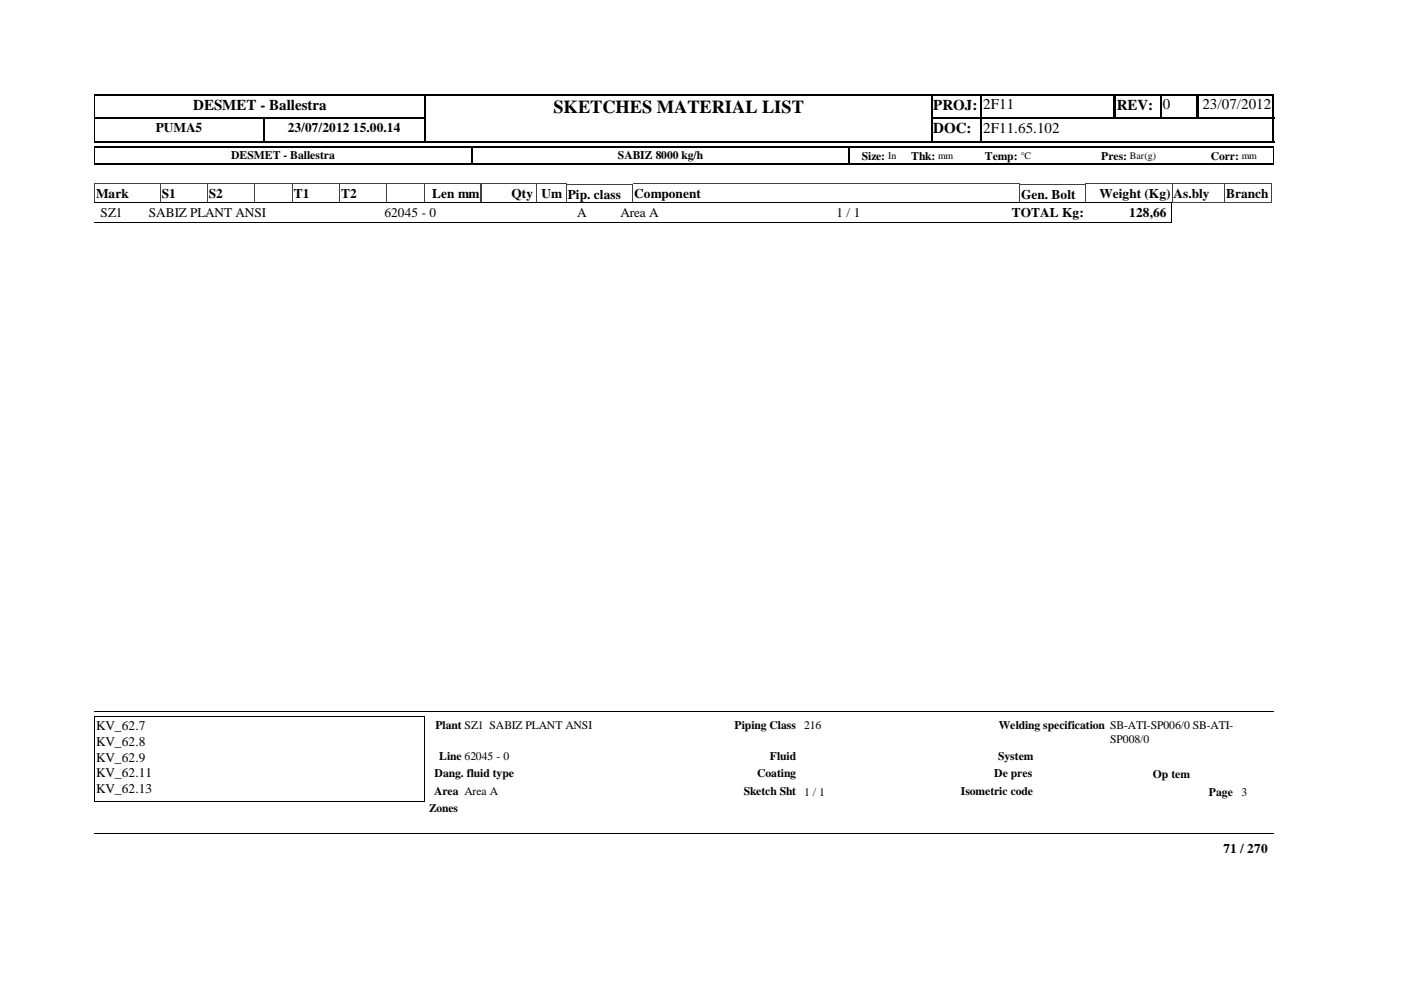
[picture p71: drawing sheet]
<svg xmlns="http://www.w3.org/2000/svg" width="297mm" height="210mm" viewBox="0 0 297 210" stroke-linecap="round" stroke-linejoin="round" font-family="sans-serif">
<defs><g id="words">
<text font-size="3.9" x="117.3" y="23.9">SKETCHES MATERIAL LIST</text>
<g font-size="3.2">
<text x="40.9" y="23.3">DESMET - Ballestra</text>
<text x="197.9" y="23.3">PROJ:</text>
<text x="208.4" y="23.2">2F11</text>
<text x="236.8" y="23.3">REV:</text>
<text x="246.5" y="23.2">0</text>
<text x="254.9" y="23.2">23/07/2012</text>
<text x="197.9" y="28.3">DOC:</text>
<text x="208.4" y="28.2">2F11.65.102</text>
</g>
<g font-size="2.8">
<text x="33" y="28">PUMA5</text>
<text x="61" y="28">23/07/2012 15.00.14</text>
<text x="20.4" y="42.1">Mark</text>
<text x="21.3" y="46">SZ1</text>
<text x="31.6" y="46">SABIZ PLANT ANSI</text>
<text x="34.3" y="42.1">S1</text>
<text x="44.3" y="42.1">S2</text>
<text x="62.3" y="42.1">T1</text>
<text x="72.3" y="42.1">T2</text>
<text x="81.5" y="46">62045 - 0</text>
<text x="91.6" y="42.1">Len mm</text>
<text x="108.5" y="42.1">Qty</text>
<text x="114.8" y="42.1">Um</text>
<text x="120.4" y="42.1">Pip. class</text>
<text x="122.3" y="46">A</text>
<text x="131.5" y="46">Area A</text>
<text x="134.5" y="42.1">Component</text>
<text x="177.3" y="46">1 / 1</text>
<text x="214.5" y="46.1">TOTAL Kg:</text>
<text x="216.5" y="42.1">Gen. Bolt</text>
<text x="233.1" y="42.1">Weight (Kg)</text>
<text x="239.4" y="46.1">128,66</text>
<text x="248.8" y="42.1">As.bly</text>
<text x="260" y="42.1">Branch</text>
<text x="20.4" y="154.9">KV_62.7</text>
<text x="20.4" y="158.2">KV_62.8</text>
<text x="20.4" y="161.5">KV_62.9</text>
<text x="20.4" y="164.8">KV_62.11</text>
<text x="20.4" y="168.2">KV_62.13</text>
<text x="259.4" y="180.8">71 / 270</text>
</g>
<g font-size="2.5">
<text x="49" y="33.7">DESMET - Ballestra</text>
<text x="131" y="33.7">SABIZ 8000 kg/h</text>
<text x="182.7" y="33.9">Size:</text>
<text x="193.2" y="33.9">Thk:</text>
<text x="208.8" y="33.9">Temp:</text>
<text x="233.5" y="33.9">Pres:</text>
<text x="256.7" y="33.9">Corr:</text>
<text x="92.3" y="154.6">Plant SZ1 SABIZ PLANT ANSI</text>
<text x="155.7" y="154.6">Piping Class 216</text>
<text x="211.7" y="154.6">Welding specification SB-ATI-SP006/0 SB-ATI-</text>
<text x="93.1" y="161.2">Line 62045 - 0</text>
<text x="163.2" y="161.2">Fluid</text>
<text x="211.6" y="161.2">System</text>
<text x="235.4" y="157.5">SP008/0</text>
<text x="92.2" y="164.8">Dang. fluid type</text>
<text x="160.5" y="164.8">Coating</text>
<text x="210.8" y="164.8">De pres</text>
<text x="244.4" y="165.1">Op tem</text>
<text x="91" y="172.3">Zones</text>
<text x="92" y="168.6">Area Area A</text>
<text x="157.7" y="168.6">Sketch Sht 1 / 1</text>
<text x="203.7" y="168.6">Isometric code</text>
<text x="256.3" y="168.7">Page</text>
<text x="263.2" y="168.7">3</text>
</g>
<g font-size="2.1">
<text x="188.3" y="33.7">In</text>
<text x="198.9" y="33.7">mm</text>
<text x="216.4" y="33.7">°C</text>
<text x="239.6" y="33.7">Bar(g)</text>
<text x="263.3" y="33.7">mm</text>
</g>
</g></defs>
<g fill="none" stroke="#404040" stroke-width=".21">
<path d="M20 39h70v4h-70zM34 39v4M44 39v4M54 39v4M62 39v4M72 39v4M82 39v4M101.9 39h12.2v4h-12.2M102 39v4M120.1 39.1h14.1M120.1 39.1v3.9h14.1M248.5 39h21.2v4h-21.2"/>
<path d="M248.5 39v4M259.6 39v4M134.2 43h81.9l.1-4h-82v4.1"/>
</g>
<path d="M113.9 39h6.2v4h-6.2z" fill="#fff"/>
<path d="M90 39h12M90 39v4M102 39v4M120.1 39v4M120.1 39h-6.3l.1 4h6.2M216.2 39.1h13.9M216.2 39.1v3.9h13.9M230 39h18.5v4h-18.5zM230.1 39.1v4M90 43h12" fill="none" stroke="#404040" stroke-width=".21"/>
<path d="M20 31.2h250M20 34.8h250M207.8 30h62.4" fill="none" stroke="#000" stroke-width=".3"/>
<g fill="none" stroke="#000" stroke-width=".34">
<path d="M90.2 20v5.2M197.4 20v10.2M208 20v10.2M236.3 20v5.2M246.1 20v5.2M253.8 20v5.2M254 20v5.2M270 20v10.2M20 25.1h70.3M20 25h70.3M55.9 24.9v5.3M100 31.1v3.9"/>
<path d="M180 31.1v3.9M197.2 25.1h73"/>
</g>
<path d="M20.1 20v10.2M20.1 31.1v3.9M269.9 31.1v3.9" fill="none" stroke="#000" stroke-width=".21"/>
<path d="M236.3 20v5.2M90.1 24.9v5.3" fill="none" stroke="#000" stroke-width=".38"/>
<path d="M20 30.1h70.3M20 20.1h70.3M197.2 30.1h10.9M197.2 20.1h73" fill="none" stroke="#000" stroke-width=".25"/>
<path d="M90.3 20.2h107.1v9.7h-107.1z" fill="#fff"/>
<path d="M90 20.1h107.7" fill="none" stroke="#000" stroke-width=".25"/>
<path d="M197.5 20v10.2" fill="none" stroke="#000" stroke-width=".34"/>
<path d="M90 30h107.7" fill="none" stroke="#000" stroke-width=".3"/>
<path d="M90.1 20v10.2" fill="none" stroke="#000" stroke-width=".38"/>
<path d="M189 43h23.8v4.2h-23.8z" fill="#fff"/>
<path d="M20 43h228.4M20 47.3h228.4M248.3 43v4.3M20 150.9h250M20 176.7h250" fill="none" stroke="#000" stroke-width=".21"/>
<path d="M20.1 151.9h69.9v17.9h-69.9z" fill="#fff"/>
<path d="M90.1 151.8v18.1M90.1 151.9h-70.1v18h70.1" fill="none" stroke="#000" stroke-width=".21"/>
<use href="#words"/>
</svg>
